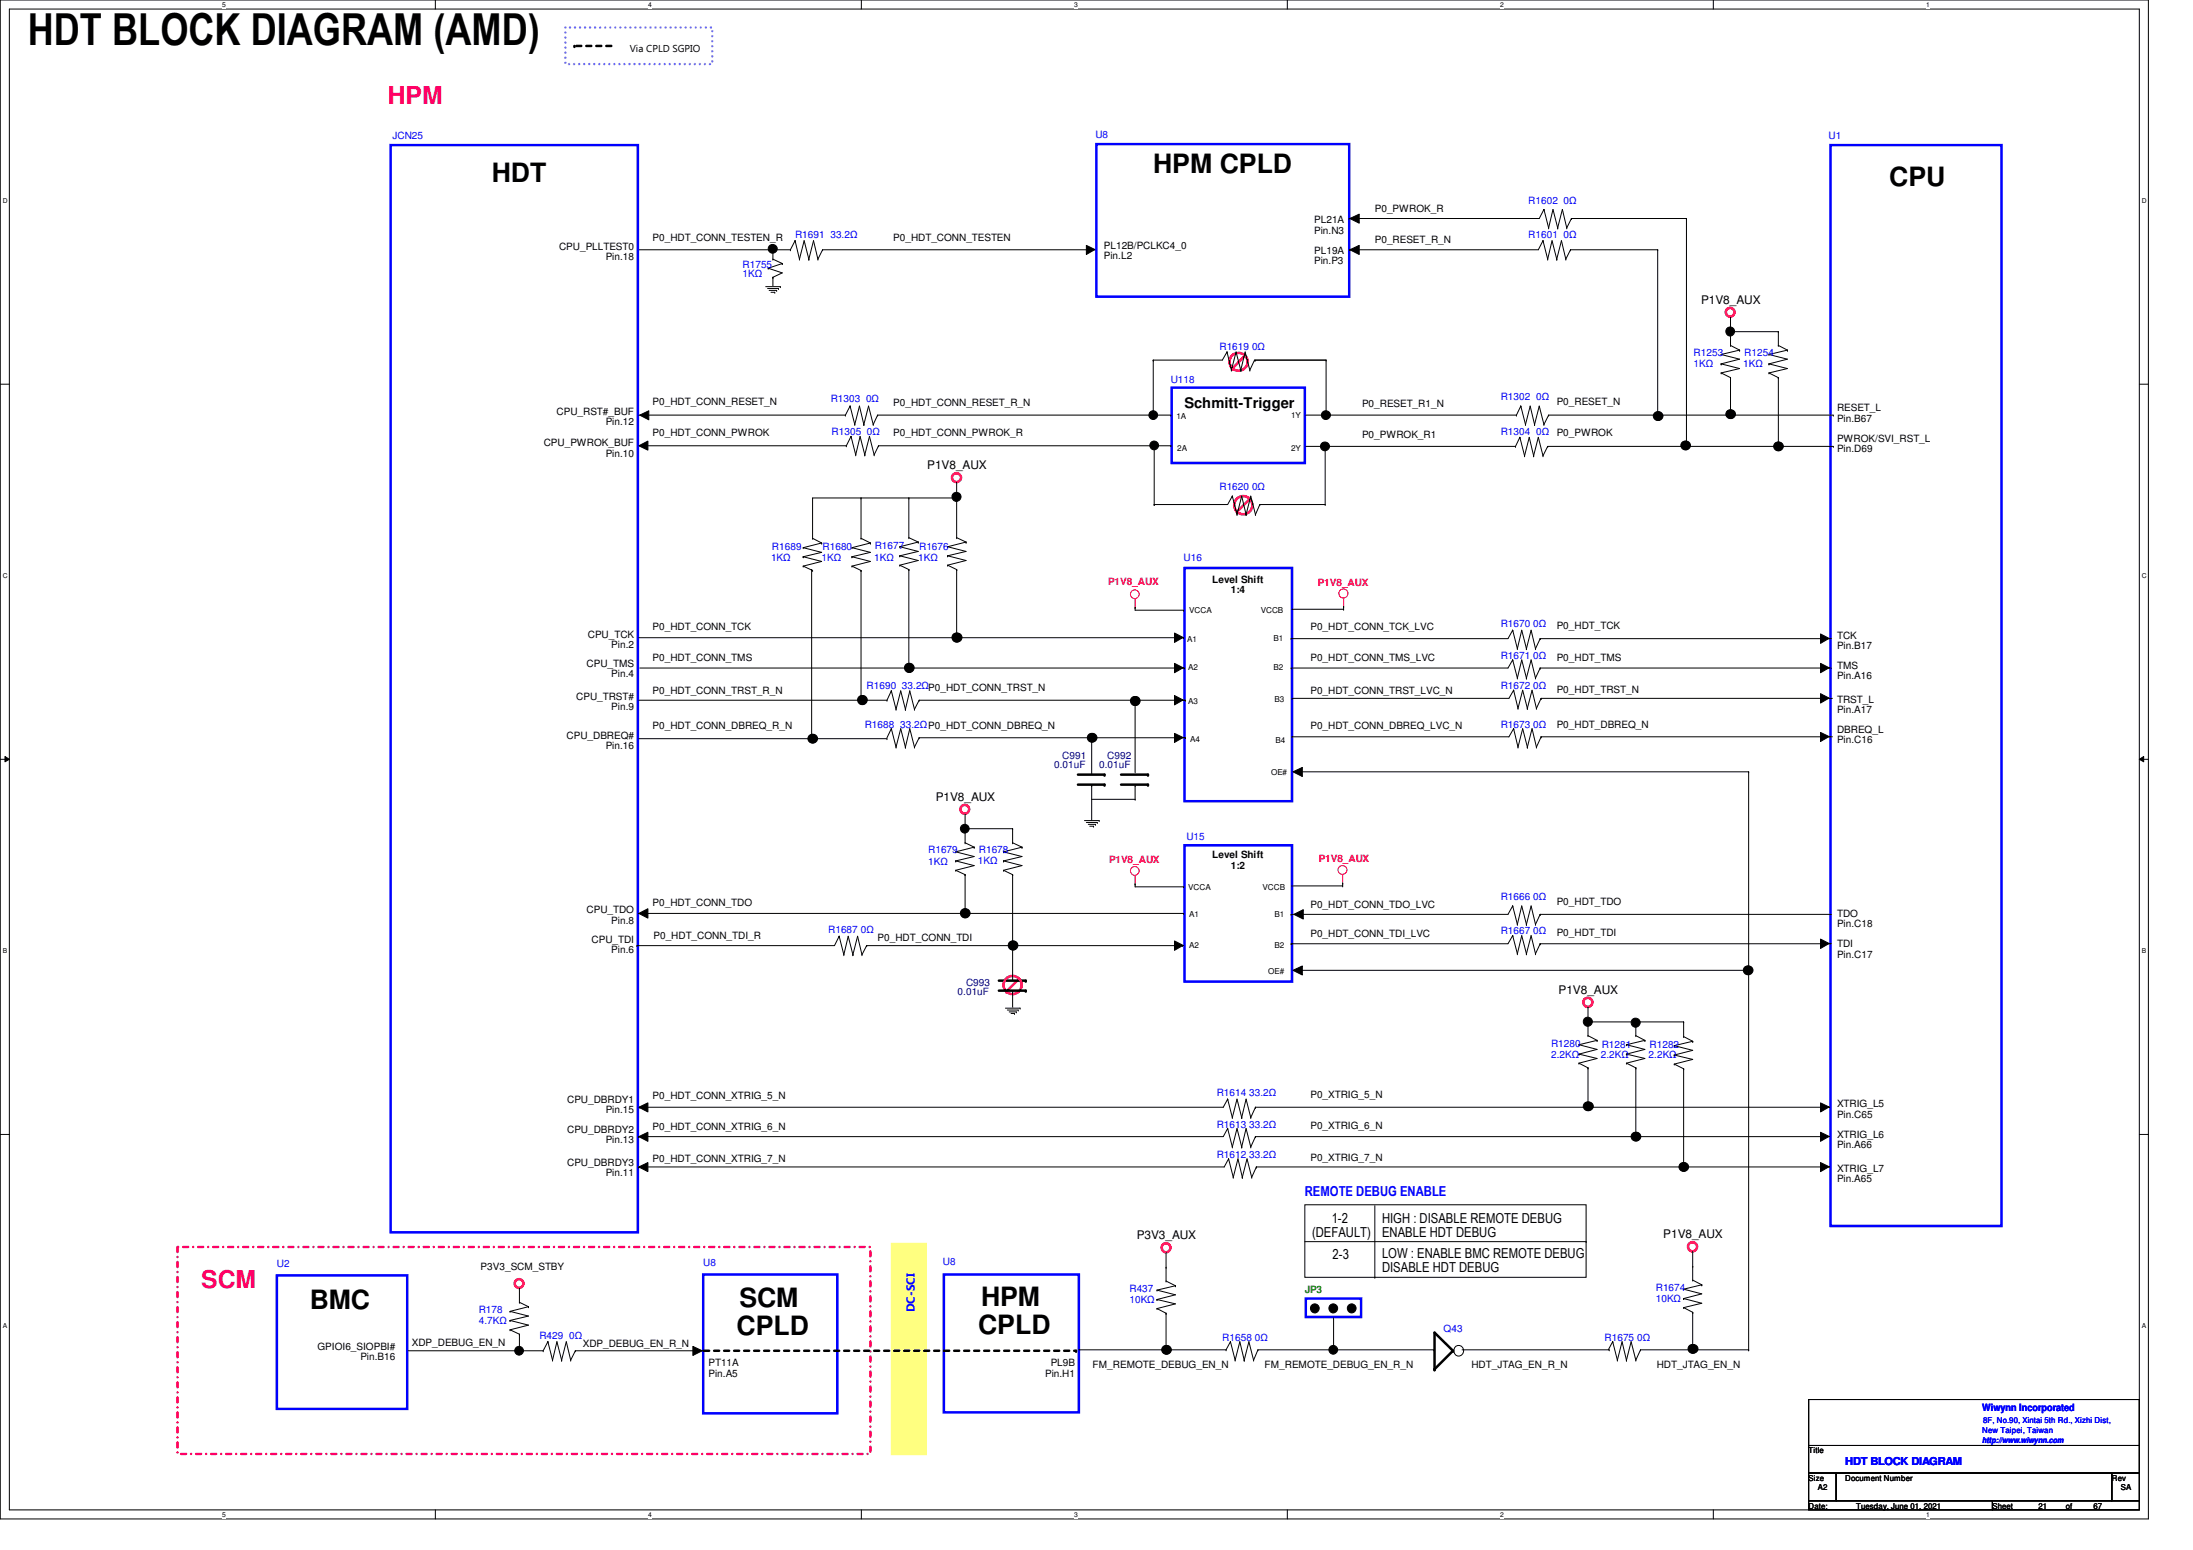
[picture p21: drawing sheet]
<svg xmlns="http://www.w3.org/2000/svg" width="297mm" height="210mm" viewBox="0 0 297 210" stroke-linecap="round" stroke-linejoin="round" font-family="sans-serif">
<defs><g id="words">
<text font-size="6" x="3.8" y="6.1">HDT BLOCK DIAGRAM (AMD)</text>
<g font-size="3.6">
<text x="156.2" y="23.5">HPM CPLD</text>
<text x="66.6" y="24.7">HDT</text>
<text x="255.9" y="25.2">CPU</text>
<text x="41.9" y="177.3">BMC</text>
<text x="100.2" y="177">SCM</text>
<text x="132.9" y="176.9">HPM</text>
<text x="99.8" y="180.8">CPLD</text>
<text x="132.5" y="180.6">CPLD</text>
</g>
<g font-size="3.3" fill="#ff0080">
<text x="52.5" y="14.1">HPM</text>
<text x="27.3" y="174.4">SCM</text>
</g>
<text font-size="2" x="160.4" y="55.2">Schmitt-Trigger</text>
<text font-size="1.9" fill="#00f" x="176.7" y="162">REMOTE DEBUG ENABLE</text>
<g font-size="1.9">
<text x="177.7" y="167.5">(DEFAULT)</text>
<text x="180.4" y="165.6">1-2</text>
<text x="187.2" y="165.6">HIGH : DISABLE REMOTE DEBUG</text>
<text x="187.2" y="167.5">ENABLE HDT DEBUG</text>
<text x="180.5" y="170.4">2-3</text>
<text x="187.2" y="170.3">LOW : ENABLE BMC REMOTE DEBUG</text>
<text x="187.2" y="172.2">DISABLE HDT DEBUG</text>
</g>
<g font-size="1.6">
<text x="230.4" y="41.1">P1V8_AUX</text>
<text x="125.6" y="63.5">P1V8_AUX</text>
<text x="126.7" y="108.5">P1V8_AUX</text>
<text x="211.1" y="134.6">P1V8_AUX</text>
<text x="154" y="167.8">P3V3_AUX</text>
<text x="225.3" y="167.7">P1V8_AUX</text>
</g>
<text font-size="1.6" fill="#00f" x="123.9" y="177.7" transform="rotate(-90 123.9 177.7)">DC-SCI</text>
<text font-size="1.5" fill="#00f" x="249.9" y="198.4">HDT BLOCK DIAGRAM</text>
<g font-size="1.4">
<text x="85.3" y="7">Via CPLD SGPIO</text>
<text x="186.2" y="28.7">P0_PWROK_R</text>
<text x="75.7" y="33.8">CPU_PLLTEST0</text>
<text x="82" y="35.2">Pin.18</text>
<text x="88.4" y="32.7">P0_HDT_CONN_TESTEN_R</text>
<text x="121" y="32.7">P0_HDT_CONN_TESTEN</text>
<text x="149.5" y="33.7">PL12B/PCLKC4_0</text>
<text x="149.5" y="35.1">Pin.L2</text>
<text x="178" y="34.3">PL19A</text>
<text x="178" y="35.7">Pin.P3</text>
<text x="178" y="30.2">PL21A</text>
<text x="178" y="31.6">Pin.N3</text>
<text x="186.2" y="32.9">P0_RESET_R_N</text>
<text x="75.4" y="56.2">CPU_RST#_BUF</text>
<text x="82" y="57.6">Pin.12</text>
<text x="88.4" y="59.1">P0_HDT_CONN_PWROK</text>
<text x="88.4" y="54.9">P0_HDT_CONN_RESET_N</text>
<text x="121" y="59.1">P0_HDT_CONN_PWROK_R</text>
<text x="121" y="55">P0_HDT_CONN_RESET_R_N</text>
<text x="184.5" y="55.1">P0_RESET_R1_N</text>
<text x="184.5" y="59.4">P0_PWROK_R1</text>
<text x="210.9" y="54.9">P0_RESET_N</text>
<text x="210.9" y="59.1">P0_PWROK</text>
<text x="248.8" y="55.7">RESET_L</text>
<text x="248.8" y="57.1">Pin.B67</text>
<text x="248.8" y="59.8">PWROK/SVI_RST_L</text>
<text x="73.7" y="60.5">CPU_PWROK_BUF</text>
<text x="82" y="61.8">Pin.10</text>
<text x="248.8" y="61.2">Pin.D69</text>
<text x="164.2" y="78.9">Level Shift</text>
<text x="166.7" y="80.3">1:4</text>
<text x="79.6" y="86.4">CPU_TCK</text>
<text x="82.8" y="87.8">Pin.2</text>
<text x="88.4" y="89.6">P0_HDT_CONN_TMS</text>
<text x="88.4" y="85.3">P0_HDT_CONN_TCK</text>
<text x="177.5" y="85.3">P0_HDT_CONN_TCK_LVC</text>
<text x="177.5" y="89.6">P0_HDT_CONN_TMS_LVC</text>
<text x="210.9" y="85.2">P0_HDT_TCK</text>
<text x="210.9" y="89.5">P0_HDT_TMS</text>
<text x="248.8" y="86.5">TCK</text>
<text x="248.8" y="87.9">Pin.B17</text>
<text x="78.1" y="94.8">CPU_TRST#</text>
<text x="79.5" y="90.3">CPU_TMS</text>
<text x="82.8" y="91.7">Pin.4</text>
<text x="88.4" y="93.9">P0_HDT_CONN_TRST_R_N</text>
<text x="177.5" y="93.9">P0_HDT_CONN_TRST_LVC_N</text>
<text x="210.9" y="93.8">P0_HDT_TRST_N</text>
<text x="248.8" y="95.2">TRST_L</text>
<text x="248.8" y="90.6">TMS</text>
<text x="248.8" y="92">Pin.A16</text>
<text x="76.7" y="100">CPU_DBREQ#</text>
<text x="82" y="101.4">Pin.16</text>
<text x="82.8" y="96.2">Pin.9</text>
<text x="88.4" y="98.7">P0_HDT_CONN_DBREQ_R_N</text>
<text x="177.5" y="98.7">P0_HDT_CONN_DBREQ_LVC_N</text>
<text x="210.9" y="98.6">P0_HDT_DBREQ_N</text>
<text x="248.8" y="99.3">DBREQ_L</text>
<text x="248.8" y="100.7">Pin.C16</text>
<text x="248.8" y="96.6">Pin.A17</text>
<text x="164.2" y="116.2">Level Shift</text>
<text x="166.7" y="117.6">1:2</text>
<text x="79.5" y="123.7">CPU_TDO</text>
<text x="82.8" y="125.1">Pin.8</text>
<text x="88.4" y="122.7">P0_HDT_CONN_TDO</text>
<text x="177.5" y="122.9">P0_HDT_CONN_TDO_LVC</text>
<text x="210.9" y="122.6">P0_HDT_TDO</text>
<text x="248.8" y="124.2">TDO</text>
<text x="248.8" y="125.6">Pin.C18</text>
<text x="80.1" y="127.7">CPU_TDI</text>
<text x="82.8" y="129.1">Pin.6</text>
<text x="88.5" y="127.2">P0_HDT_CONN_TDI_R</text>
<text x="118.9" y="127.4">P0_HDT_CONN_TDI</text>
<text x="177.5" y="126.9">P0_HDT_CONN_TDI_LVC</text>
<text x="210.9" y="126.8">P0_HDT_TDI</text>
<text x="248.8" y="128.3">TDI</text>
<text x="248.8" y="129.7">Pin.C17</text>
<text x="76.8" y="149.3">CPU_DBRDY1</text>
<text x="88.4" y="148.8">P0_HDT_CONN_XTRIG_5_N</text>
<text x="177.5" y="148.7">P0_XTRIG_5_N</text>
<text x="248.8" y="149.9">XTRIG_L5</text>
<text x="76.8" y="153.4">CPU_DBRDY2</text>
<text x="82" y="154.8">Pin.13</text>
<text x="82" y="150.7">Pin.15</text>
<text x="88.4" y="153">P0_HDT_CONN_XTRIG_6_N</text>
<text x="177.5" y="152.9">P0_XTRIG_6_N</text>
<text x="248.8" y="151.3">Pin.C65</text>
<text x="248.8" y="154.1">XTRIG_L6</text>
<text x="248.8" y="155.4">Pin.A66</text>
<text x="76.8" y="157.9">CPU_DBRDY3</text>
<text x="82" y="159.3">Pin.11</text>
<text x="88.4" y="157.4">P0_HDT_CONN_XTRIG_7_N</text>
<text x="177.5" y="157.3">P0_XTRIG_7_N</text>
<text x="248.8" y="158.7">XTRIG_L7</text>
<text x="248.8" y="160.1">Pin.A65</text>
<text x="65.1" y="172">P3V3_SCM_STBY</text>
<text x="43" y="182.8">GPIOI6_SIOPBI#</text>
<text x="48.8" y="184.2">Pin.B16</text>
<text x="55.8" y="182.3">XDP_DEBUG_EN_N</text>
<text x="78.9" y="182.4">XDP_DEBUG_EN_R_N</text>
<text x="96" y="185">PT11A</text>
<text x="142.3" y="185">PL9B</text>
<text x="148" y="185.3">FM_REMOTE_DEBUG_EN_N</text>
<text x="171.3" y="185.3">FM_REMOTE_DEBUG_EN_R_N</text>
<text x="199.3" y="185.3">HDT_JTAG_EN_R_N</text>
<text x="224.4" y="185.3">HDT_JTAG_EN_N</text>
<text x="96" y="186.4">Pin.A5</text>
<text x="141.6" y="186.4">Pin.H1</text>
</g>
<g font-size="1.4" fill="#00f">
<text x="53.2" y="18.9">JCN25</text>
<text x="148.4" y="18.8">U8</text>
<text x="247.7" y="18.9">U1</text>
<text x="207" y="27.6">R1602 0Ω</text>
<text x="107.7" y="32.2">R1691 33.2Ω</text>
<text x="207" y="32.2">R1601 0Ω</text>
<text x="100.6" y="36.3">R1755</text>
<text x="100.6" y="37.5">1KΩ</text>
<text x="165.2" y="47.4">R1619 0Ω</text>
<text x="158.6" y="51.9">U118</text>
<text x="229.4" y="49.7">1KΩ</text>
<text x="229.4" y="48.3">R1253</text>
<text x="236.1" y="49.7">1KΩ</text>
<text x="236.3" y="48.3">R1254</text>
<text x="112.5" y="54.5">R1303 0Ω</text>
<text x="112.6" y="59">R1305 0Ω</text>
<text x="203.3" y="58.8">R1304 0Ω</text>
<text x="203.3" y="54.2">R1302 0Ω</text>
<text x="165.2" y="66.3">R1620 0Ω</text>
<text x="104.4" y="76">1KΩ</text>
<text x="104.6" y="74.5">R1689</text>
<text x="111.3" y="76">1KΩ</text>
<text x="111.4" y="74.5">R1680</text>
<text x="118.4" y="75.9">1KΩ</text>
<text x="118.5" y="74.4">R1677</text>
<text x="124.4" y="76">1KΩ</text>
<text x="124.5" y="74.5">R1676</text>
<text x="160.3" y="75.9">U16</text>
<text x="203.3" y="85">R1670 0Ω</text>
<text x="203.3" y="89.2">R1671 0Ω</text>
<text x="117.4" y="93.3">R1690 33.2ΩP0_HDT_CONN_TRST_N</text>
<text x="203.3" y="93.3">R1672 0Ω</text>
<text x="117.1" y="98.6">R1688 33.2ΩP0_HDT_CONN_DBREQ_N</text>
<text x="203.3" y="98.6">R1673 0Ω</text>
<text x="160.7" y="113.7">U15</text>
<text x="125.7" y="117.1">1KΩ</text>
<text x="125.7" y="115.6">R1679</text>
<text x="132.5" y="117">1KΩ</text>
<text x="132.6" y="115.5">R1678</text>
<text x="203.3" y="121.9">R1666 0Ω</text>
<text x="112.2" y="126.3">R1687 0Ω</text>
<text x="203.3" y="126.5">R1667 0Ω</text>
<text x="210.1" y="143.2">2.2KΩ</text>
<text x="210.1" y="141.7">R1280</text>
<text x="216.8" y="143.3">2.2KΩ</text>
<text x="217" y="141.9">R1281</text>
<text x="223.3" y="143.3">2.2KΩ</text>
<text x="223.4" y="141.9">R1282</text>
<text x="164.8" y="148.5">R1614 33.2Ω</text>
<text x="164.8" y="152.7">R1613 33.2Ω</text>
<text x="164.8" y="156.8">R1612 33.2Ω</text>
<text x="37.5" y="171.6">U2</text>
<text x="95.2" y="171.5">U8</text>
<text x="127.7" y="171.4">U8</text>
<text x="64.9" y="177.8">R178</text>
<text x="64.9" y="179.3">4.7KΩ</text>
<text x="153" y="176.4">10KΩ</text>
<text x="153" y="175">R437</text>
<text x="224.3" y="174.8">R1674</text>
<text x="224.3" y="176.3">10KΩ</text>
<text x="73.1" y="181.3">R429 0Ω</text>
<text x="165.6" y="181.6">R1658 0Ω</text>
<text x="195.5" y="180.4">Q43</text>
<text x="217.3" y="181.6">R1675 0Ω</text>
<text x="268.5" y="191.1">Wiwynn Incorporated</text>
</g>
<g font-size="1.4" fill="#f00">
<text x="150.1" y="79.2">P1V8_AUX</text>
<text x="178.5" y="79.3">P1V8_AUX</text>
<text x="150.2" y="116.9">P1V8_AUX</text>
<text x="178.6" y="116.8">P1V8_AUX</text>
</g>
<g font-size="1.4" fill="#000080">
<text x="142.8" y="104">0.01uF</text>
<text x="143.9" y="102.8">C991</text>
<text x="148.9" y="104">0.01uF</text>
<text x="150" y="102.8">C992</text>
<text x="129.7" y="134.7">0.01uF</text>
<text x="130.8" y="133.5">C993</text>
</g>
<text font-size="1.4" fill="#008000" x="176.7" y="175.1">JP3</text>
<g font-size="1.1">
<text x="159.3" y="56.7">1A</text>
<text x="174.9" y="56.6">1Y</text>
<text x="159.5" y="61">2A</text>
<text x="174.9" y="61">2Y</text>
<text x="161.1" y="83.1">VCCA</text>
<text x="170.8" y="83.1">VCCB</text>
<text x="160.8" y="86.9">A1</text>
<text x="172.5" y="86.8">B1</text>
<text x="160.9" y="90.8">A2</text>
<text x="160.9" y="95.4">A3</text>
<text x="172.5" y="90.8">B2</text>
<text x="172.6" y="95.1">B3</text>
<text x="161.2" y="100.5">A4</text>
<text x="172.8" y="100.6">B4</text>
<text x="172.2" y="105">OE#</text>
<text x="160.9" y="120.5">VCCA</text>
<text x="161.1" y="124.1">A1</text>
<text x="171" y="120.5">VCCB</text>
<text x="172.6" y="124.2">B1</text>
<text x="161.1" y="128.4">A2</text>
<text x="171.8" y="132">OE#</text>
<text x="172.6" y="128.4">B2</text>
<text x="245" y="196.8">Title</text>
<text x="245" y="200.5">Size</text>
<text x="246.2" y="201.8">A2</text>
<text x="249.9" y="200.5">Document Number</text>
<text x="286" y="200.5">Rev</text>
<text x="287.3" y="201.8">SA</text>
<text x="245" y="204.3">Date:</text>
<text x="251.4" y="204.3">Tuesday, June 01, 2021</text>
<text x="269.9" y="204.3">Sheet</text>
<text x="276.1" y="204.3">21</text>
<text x="279.8" y="204.3">of</text>
<text x="283.5" y="204.3">67</text>
</g>
<g font-size="1.1" fill="#00f">
<text x="268.5" y="195.4">http://www.wiwynn.com</text>
<text x="268.5" y="194.1">New Taipei, Taiwan</text>
<text x="268.6" y="192.7">8F, No.90, Xintai 5th Rd., Xizhi Dist,</text>
</g>
<g font-size=".9">
<text x="30.1" y=".9">5</text>
<text x="87.8" y=".9">4</text>
<text x="145.5" y=".9">3</text>
<text x="203.2" y=".9">2</text>
<text x="260.9" y=".9">1</text>
<text x=".4" y="27.4">D</text>
<text x="290.1" y="27.4">D</text>
<text x=".4" y="78.2">C</text>
<text x="290.1" y="78.2">C</text>
<text x=".4" y="129">B</text>
<text x="290.1" y="129">B</text>
<text x=".4" y="179.8">A</text>
<text x="290.1" y="179.8">A</text>
<text x="30.1" y="205.4">5</text>
<text x="87.8" y="205.4">4</text>
<text x="145.5" y="205.4">3</text>
<text x="203.2" y="205.4">2</text>
<text x="260.9" y="205.4">1</text>
</g>
</g></defs>
<path d="M0 0h291v205.7h-291zM1.3 1.2h288.5v203.3h-288.5z" fill="none" stroke="#000" stroke-width=".14"/>
<g fill="#fff">
<path d="M30.1 .1h.5v1h-.5z"/>
<path d="M30.1 204.6h.5v1h-.5z"/>
</g>
<path d="M59 0v1.2M59 204.5v1.2" fill="none" stroke="#000" stroke-width=".14"/>
<g fill="#fff">
<path d="M87.8 .1h.5v1h-.5z"/>
<path d="M87.8 204.6h.5v1h-.5z"/>
</g>
<path d="M116.7 0v1.2M116.7 204.5v1.2" fill="none" stroke="#000" stroke-width=".14"/>
<g fill="#fff">
<path d="M145.5 .1h.5v1h-.5z"/>
<path d="M145.5 204.6h.5v1h-.5z"/>
</g>
<path d="M174.4 0v1.2M174.4 204.5v1.2" fill="none" stroke="#000" stroke-width=".14"/>
<g fill="#fff">
<path d="M203.2 .1h.5v1h-.5z"/>
<path d="M203.2 204.6h.5v1h-.5z"/>
</g>
<path d="M232.1 0v1.2M232.1 204.5v1.2" fill="none" stroke="#000" stroke-width=".14"/>
<g fill="#fff">
<path d="M260.9 .1h.5v1h-.5z"/>
<path d="M260.9 204.6h.5v1h-.5z"/>
<path d="M.4 26.6h.6v1h-.6z"/>
<path d="M290.1 26.6h.6v1h-.6z"/>
<path d="M.4 77.4h.6v1h-.6z"/>
<path d="M290.1 77.4h.6v1h-.6z"/>
</g>
<path d="M0 52h1.3M289.8 52h1.2" fill="none" stroke="#000" stroke-width=".14"/>
<g fill="#fff">
<path d="M.4 128.2h.6v1h-.6z"/>
<path d="M290.1 128.2h.6v1h-.6z"/>
</g>
<path d="M0 102.8h1.3M.7 102.4l.6 .4-.6 .4zM289.8 102.8l.6-.4v.8zM289.8 102.8h1.2" fill="none" stroke="#000" stroke-width=".14"/>
<path d="M.7 102.4l.6 .4-.6 .4zM289.8 102.8l.6-.4v.8z" fill="#000"/>
<g fill="#fff">
<path d="M.4 179h.5v1h-.5z"/>
<path d="M290.1 179h.6v1h-.6z"/>
</g>
<g fill="none" stroke="#000" stroke-width=".14">
<path d="M86.5 33.8h20.6M103.7 38.8h2M104.1 36.3h.1M104.1 36.3l1.9 .7-1.3 .5M104.7 35.1h.1M104.7 37.5h.1M104.7 33.8v1.3M105.7 38.8h.1M107.1 33.8h.1M107.7 32.6h.1M107.7 32.6l.6 2.5M107.7 32.6l-.6 1.2"/>
<path d="M108.3 35.1h.1M108.3 35.1l.6-2.5 .7 2.5M109.6 35.1h.1M109.6 35.1l.6-2.5 .6 2.5M110.8 35.1h.1M111.4 33.8h.1M111.4 33.8h37.1M111.4 33.8l-.6 1.3M147.1 33.2l1.3 .6-1.3 .7zM148.5 33.8h.1M182.7 29.6h.1M182.8 29.6l1.3-.6v1.2z"/>
<path d="M182.8 33.8l1.3-.6v1.3zM182.8 33.8h.1M182.8 33.8h25.6M209 32.6h.1M209 32.6l.6 2.5M209.1 28.4h.1M209.1 28.4l-.6 1.2h-25.8M209.1 28.4l.7 2.5M209.6 35.1h.1M209.6 35.1l.6-2.5 .7 2.5M209.8 30.9h.1M209.8 30.9l.6-2.5 .6 2.5"/>
<path d="M210.9 35.1h.1M210.9 35.1l.6-2.5 .6 2.5M211 30.9h.1M211 30.9l.6-2.5 .6 2.5M212.1 35.1h.1M212.2 30.9h.1M212.7 33.8h.1M212.7 33.8h11.8M212.7 33.8l-.6 1.3M212.8 29.6h.1M212.8 29.6h15.6M212.8 29.6l-.6 1.3"/>
<path d="M0 153.6h1.3M289.8 153.6h1.2"/>
<circle cx="104.7" cy="33.7" r=".61"/>
</g>
<path d="M82.8 6.2h-5" fill="none" stroke="#000" stroke-width=".34" stroke-dasharray=".7 .7"/>
<circle cx="77.8" cy="6.2" r=".17" fill="#000" stroke-dasharray=".7 .7"/>
<g fill="#000">
<path d="M147.1 33.2l1.3 .6-1.3 .7z" fill-rule="evenodd"/>
<path d="M182.8 29.6l1.3-.6v1.2z" fill-rule="evenodd"/>
<path d="M182.8 33.8l1.3-.6v1.3z" fill-rule="evenodd"/>
<circle cx="104.7" cy="33.7" r=".61"/>
</g>
<path d="M52.9 19.6h33.5v147.3h-33.5zM148.5 19.5h34.2v20.7h-34.2zM247.9 19.6h23.2v146.4h-23.2zM158.7 52.5h18v10.2h-18zM160.4 76.9h14.6v31.6h-14.6zM160.4 114.5h14.6v18.4h-14.6zM37.5 172.7h17.7v18.1h-17.7zM95.2 172.6h18.2v18.8h-18.2zM127.8 172.6h18.3v18.7h-18.3zM176.9 175.9h7.5v2.5h-7.5z" fill="none" stroke="#00f" stroke-width=".34"/>
<path d="M24 168.9h93.9v28h-93.9z" fill="none" stroke="#ff0080" stroke-width=".34" stroke-dasharray=".7 .7 0 .7"/>
<path d="M120.7 168.4h4.8v28.6h-4.8z" fill-rule="evenodd" fill="#ffff80"/>
<path d="M120.7 168.4h4.8v28.6h-4.8z" fill="none" stroke="#ffff80" stroke-width=".14"/>
<g fill="none" stroke="#000" stroke-width=".14">
<path d="M104 39.1h1.4M104.2 39.3h1M104.4 39.6h.5M104.7 37.5h.1M104.7 35.1l1.3 .6M104.7 37.5v1.2M104.9 39.6h.1M105.2 39.3h.1M105.4 39.1h.1M106 35.7h.1M106 35.7l-1.9 .6M209 32.6h.1"/>
<path d="M209 32.6l-.6 1.2M224.5 33.8h.1M224.5 33.8v22.5M228.4 29.6h.1M228.4 29.6v30.8M233.1 50.5h.1M234.4 44.9h.1M234.4 46.8h.1M234.4 42.9v3.9M234.4 44.9h6.5M235.6 49.9l-2.5 .6M239.6 50.5h.1"/>
<path d="M240.9 44.9h.1M240.9 46.8h.1M240.9 44.9v1.9M242.1 49.9l-2.5 .6"/>
<circle cx="234.3" cy="44.9" r=".6"/>
</g>
<g fill="none" stroke="#f00" stroke-width=".34">
<path d="M168.7 48.1l-1.8 1.8"/>
<circle cx="234.4" cy="42.3" r=".59"/>
</g>
<circle cx="234.3" cy="44.9" r=".6" fill="#000"/>
<circle cx="166.9" cy="49.9" r=".17" fill="#f00"/>
<g fill="none" stroke="#000" stroke-width=".14">
<path d="M86.5 56.2h28M86.7 56.2l1.2-.6v1.3zM114.5 56.2h.1M115.1 55h.1M115.1 55l.7 2.5M115.1 55l-.6 1.2M115.3 59.1h.1M115.3 59.1l.6 2.5M115.3 59.1l-.7 1.3M115.8 57.5h.1M115.8 57.5l.6-2.5 .6 2.5M117 57.5h.1"/>
<path d="M117 57.5l.6-2.5 .7 2.5M118.3 57.5h.1M118.9 56.2h.1M118.9 56.2h39.7M118.9 56.2l-.6 1.3M156.2 48.8h.1M156.2 48.8v7.4M158.6 56.2h.1M166.2 47.7h.1M166.2 47.7l-.6 1.1h-9.4M166.2 47.7l.6 2.4M166.8 50.1h.1"/>
<path d="M166.8 50.1l.6-2.4 .7 2.4M168.1 50.1h.1M168.1 50.1l.6-2.4 .6 2.4M169.3 50.1h.1M169.9 48.8h.1M169.9 48.8h9.7M169.9 48.8l-.6 1.3M170 48.8h.1M176.9 56.2h28.5M179.6 56.2h.1M179.6 48.8h.1M179.6 48.8v7.4"/>
<path d="M205.4 56.2h.1M205.9 59.2h.1M205.9 59.2l.6 2.5M205.9 59.2l-.6 1.3M206 55h.1M206 55l.6 2.5M206 55l-.6 1.2M206.6 57.5h.1M206.6 57.5l.7-2.5 .6 2.5M207.9 57.5h.1M207.9 57.5l.6-2.5 .6 2.5M209.1 57.5h.1"/>
<path d="M209.8 56.2h.1M209.8 56.2h38.5M209.8 56.2l-.7 1.3M233.1 49.3h.1M233.1 48h.1M233.1 48l2.5 .6-2.5 .7M233.1 49.3l2.5 .6M233.1 50.5l1.3 .6M234.4 51.1h.1M234.4 46.8l1.2 .6M234.4 51.1v5M235.6 47.4h.1"/>
<path d="M235.6 47.4l-2.5 .6M239.6 49.3h.1M239.6 48h.1M239.6 48l2.5 .6-2.5 .7M239.6 49.3l2.5 .6M239.6 50.5l1.3 .6M240.9 51.1h.1M240.9 46.8l1.2 .6M240.9 51.1v9.4M242.1 47.4h.1M242.1 47.4l-2.5 .6M248.3 56.2h.1"/>
<path d="M86.5 60.4l1.3-.7v1.3zM86.7 60.4h27.9M114.6 60.4h.1M115.9 61.6h.1M115.9 61.6l.6-2.5 .6 2.5M117.1 61.6h.1M117.1 61.6l.7-2.5 .6 2.5M118.4 61.6h.1M119 60.4h.1M119 60.4h39.6M119 60.4l-.6 1.2M129.6 67.3h.1"/>
<path d="M129.6 65.3v2M156.3 68.3h.1M156.3 60.4v7.9M158.6 60.4h.1M176.9 60.5h28.4M179.5 60.6h.1M179.5 60.6v7.7M205.3 60.5h.1M206.5 61.7h.1M206.5 61.7l.6-2.5 .6 2.5M207.7 61.7h.1M207.7 61.7l.7-2.5 .6 2.5"/>
<path d="M209 61.7h.1M209.6 60.5h.1M209.6 60.5h38.7M209.6 60.5l-.6 1.2M248.3 60.5h.1M159.1 85.7l1.2 .7-1.2 .6zM159.1 89.8l1.2 .7-1.2 .6zM159.1 94.2l1.2 .6-1.2 .7zM246.6 85.9l1.2 .6-1.2 .6zM246.6 89.8l1.2 .7-1.2 .6zM246.6 93.9l1.2 .7-1.2 .6z"/>
<circle cx="156.2" cy="56.2" r=".59"/>
<circle cx="179.6" cy="56.2" r=".61"/>
<circle cx="224.5" cy="56.3" r=".59"/>
<circle cx="224.7" cy="56.3" r=".59"/>
<circle cx="234.4" cy="56.1" r=".59"/>
<circle cx="234.5" cy="56.1" r=".59"/>
<circle cx="129.6" cy="67.3" r=".62"/>
<circle cx="156.3" cy="60.3" r=".59"/>
<circle cx="179.5" cy="60.5" r=".61"/>
<circle cx="228.3" cy="60.3" r=".59"/>
<circle cx="228.4" cy="60.3" r=".59"/>
<circle cx="240.8" cy="60.4" r=".59"/>
<circle cx="241" cy="60.4" r=".59"/>
</g>
<g fill="none" stroke="#f00" stroke-width=".34">
<path d="M169.3 67.6l-1.7 1.7"/>
<circle cx="167.8" cy="49" r="1.22"/>
<circle cx="129.6" cy="64.7" r=".61"/>
</g>
<g fill="#000">
<path d="M86.7 56.2l1.2-.6v1.3z" fill-rule="evenodd"/>
<path d="M86.5 60.4l1.3-.7v1.3z" fill-rule="evenodd"/>
<path d="M159.1 85.7l1.2 .7-1.2 .6z" fill-rule="evenodd"/>
<path d="M159.1 89.8l1.2 .7-1.2 .6z" fill-rule="evenodd"/>
<path d="M159.1 94.2l1.2 .6-1.2 .7z" fill-rule="evenodd"/>
<path d="M246.6 85.9l1.2 .6-1.2 .6z" fill-rule="evenodd"/>
<path d="M246.6 89.8l1.2 .7-1.2 .6z" fill-rule="evenodd"/>
<path d="M246.6 93.9l1.2 .7-1.2 .6z" fill-rule="evenodd"/>
<circle cx="156.2" cy="56.2" r=".59"/>
<circle cx="179.6" cy="56.2" r=".61"/>
<circle cx="224.5" cy="56.3" r=".59"/>
<circle cx="224.7" cy="56.3" r=".59"/>
<circle cx="234.4" cy="56.1" r=".59"/>
<circle cx="234.5" cy="56.1" r=".59"/>
<circle cx="129.6" cy="67.3" r=".62"/>
<circle cx="156.3" cy="60.3" r=".59"/>
<circle cx="179.5" cy="60.5" r=".61"/>
<circle cx="228.3" cy="60.3" r=".59"/>
<circle cx="228.4" cy="60.3" r=".59"/>
<circle cx="240.8" cy="60.4" r=".59"/>
<circle cx="241" cy="60.4" r=".59"/>
</g>
<circle cx="167.6" cy="69.3" r=".17" fill="#f00"/>
<g fill="none" stroke="#000" stroke-width=".14">
<path d="M108.8 76.7h.1M108.8 75.4h.1M108.8 74.2h.1M108.8 75.4l2.5 .6-2.5 .7M108.8 74.2l2.5 .6-2.5 .6M108.8 76.7l1.3 .6M109.9 77.1h.1M109.9 77.1v22.8M110.1 72.9h.1M110.1 77.3h.1M110.1 72.9l1.2 .6M111.3 73.5h.1"/>
<path d="M111.3 73.5l-2.5 .7M115.4 76.7h.1M115.4 75.4h.1M115.4 74.2h.1M115.4 75.4l2.5 .6-2.5 .7M115.4 74.2l2.5 .6-2.5 .6M115.4 76.7l1.2 .6M116.6 67.4h.1M116.6 72.9h.1M116.6 77.3h.1M116.6 67.4v5.5M116.6 77.3v17.5"/>
<path d="M116.6 72.9l1.3 .6M117.9 73.5h.1M117.9 73.5l-2.5 .7M121.9 76.5h.1M121.9 75.3h.1M121.9 74h.1M121.9 75.3l2.5 .6-2.5 .6M121.9 74l2.5 .7-2.5 .6M121.9 76.5l1.2 .6M123.1 67.4h.1M123.1 72.8h.1M123.1 77.1h.1"/>
<path d="M123.1 67.4v5.4M123.1 77.1v13.2M123.1 72.8l1.3 .6M124.4 73.4h.1M124.4 73.4l-2.5 .6M128.4 76.5h.1M128.4 75.3h.1M128.4 74h.1M128.4 75.3l2.4 .6-2.4 .6M128.4 74l2.4 .7-2.4 .6M128.4 76.5l1.2 .6M129.6 67.4h.1"/>
<path d="M129.6 72.8h.1M129.6 77.1h.1M129.6 67.4h-19.5v5.5M129.6 67.3v5.5M129.6 77.1v9.3M129.6 72.8l1.2 .6M130.8 73.4h.1M130.8 73.4l-2.4 .6M156.3 68.3h.1M166.9 67.2h.1M166.9 67.2l-.6 1.1h-10M166.9 67.2l.7 2.5"/>
<path d="M167.6 69.7h.1M167.6 69.7l.6-2.5 .6 2.5M168.8 69.7h.1M168.8 69.7l.6-2.5 .6 2.5M170 69.7h.1M170.6 68.3h.1M170.6 68.3h8.9M170.6 68.3l-.6 1.4M179.5 68.3h.1M86.5 86.4h73.8M86.5 94.8h33.6M86.7 90.5h73.7"/>
<path d="M120.1 94.8h.1M120.7 93.6h.1M120.7 98.7h.1M120.7 93.6l.7 2.5M120.7 93.6l-.6 1.2M120.7 98.7l.7 2.5M120.7 98.7l-.6 1.2M121.4 96.1h.1M121.4 96.1l.6-2.5 .6 2.5M122.6 96.1h.1M122.6 96.1l.6-2.5 .7 2.5M123.9 96.1h.1"/>
<path d="M124.5 94.8h.1M124.5 99.9h.1M124.5 94.8l-.6 1.3M124.5 94.8h36.1M124.5 99.9l-.6 1.3M124.5 99.9h36.1M147.9 99.9h.1M147.9 99.9v5M153.8 82.3h.1M153.8 95h.1M153.8 82.3v.3h6.5M153.8 95v9.6"/>
<path d="M159.1 99.3l1.2 .6-1.2 .6zM160.3 82.6h.1M160.3 86.4h.1M160.4 90.5h.1M160.6 94.8h.1M160.6 99.9h.1M174.9 86.5h.1M174.9 90.5h.1M175 94.6h.1M175 99.8h.1M175 82.5h7M182 82.5h.1"/>
<path d="M182 82.1h.1M182 82.1v.4M204.9 85.3h.1M204.9 89.4h.1M204.9 85.3l-.6 1.2h-29.4M204.9 89.4l-.6 1.1h-29.4M204.9 85.3l.6 2.5M204.9 89.4l.6 2.4M205 93.5h.1M205 98.7h.1M205 93.5l-.6 1.1h-29.4M205 98.7l-.6 1.1h-29.4"/>
<path d="M205 93.5l.6 2.4M205 98.7l.6 2.5M205.5 87.8h.1M205.5 91.8h.1M205.5 87.8l.6-2.5 .7 2.5M205.5 91.8l.6-2.4 .7 2.4M205.6 95.9h.1M205.6 95.9l.6-2.4 .7 2.4M206.8 87.8h.1M206.8 91.8h.1M206.8 87.8l.6-2.5 .6 2.5M206.8 91.8l.6-2.4 .6 2.4"/>
<path d="M206.9 95.9h.1M206.9 95.9l.6-2.4 .6 2.4M208 87.8h.1M208 91.8h.1M208.1 95.9h.1M208.6 86.5h.1M208.6 90.5h.1M208.6 86.5h39.5M208.6 90.5h39.5M208.6 86.5l-.6 1.3M208.6 90.5l-.6 1.3M208.7 94.6h.1"/>
<path d="M208.7 99.8h.1M208.7 94.6h39.5M208.7 99.8h39.5M208.7 94.6l-.6 1.3M208.7 99.8l-.6 1.4M246.6 99.2l1.2 .6-1.2 .6zM86.5 100h33.6M120.1 100h.1M121.4 101.2h.1M121.4 101.2l.6-2.5 .6 2.5M122.6 101.2h.1M122.6 101.2l.6-2.5 .7 2.5"/>
<path d="M123.9 101.2h.1M129.5 117.9h.1M129.5 116.6h.1M129.5 115.4h.1M129.5 116.6l2.4 .6-2.4 .7M129.5 115.4l2.4 .6-2.4 .6M129.5 117.9l1.2 .5M130.7 112.2h.1M130.7 114.1h.1M130.7 118.4h.1M130.7 110.2v3.9M130.7 118.4v5"/>
<path d="M130.7 112.2h6.5M130.7 114.1l1.2 .6M131.9 114.7h.1M131.9 114.7l-2.4 .7M135.9 117.9h.1M135.9 116.6h.1M135.9 115.4h.1M135.9 116.6l2.5 .6-2.5 .7M135.9 115.4l2.5 .6-2.5 .6M135.9 117.9l1.3 .5M137.2 112.2h.1M137.2 114.1h.1"/>
<path d="M137.2 118.4h.1M137.2 112.2v1.9M137.2 118.4v9.4M137.2 114.1l1.2 .6M138.4 114.7h.1M138.4 114.7l-2.5 .7M146.9 111.1h2M147.1 111.4h1.5M147.4 111.6h1M147.6 111.9h.5M147.9 106.4h.1M147.9 106.4v4.7"/>
<path d="M147.9 108.2h5.9M148.1 111.9h.1M148.4 111.6h.1M148.6 111.4h.1M148.9 111.1h.1M153.8 108.2h.1M153.8 106.4h.1M153.8 119.7h.1M153.8 106.4v1.8M153.8 119.7v.4h6.5M174.9 120h7M175.1 104.5l1.3-.6v1.3z"/>
<path d="M175.4 104.5h61.5M181.9 120h.1M181.9 119.6h.1M181.9 119.6v.4M205.6 101.2h.1M205.6 101.2l.6-2.5 .7 2.5M206.9 101.2h.1M206.9 101.2l.6-2.5 .6 2.5M208.1 101.2h.1M236.9 104.5h.1M236.9 104.5v78.3M86.3 128.1h.1"/>
<path d="M86.5 123.7l1.3-.6v1.2zM86.5 123.7h73.8M113.7 126.8h.1M113.7 126.8l-.7 1.3h-26.7M113.7 126.8l.6 2.5M114.3 129.3h.1M114.3 129.3l.6-2.5 .6 2.5M115.5 129.3h.1M115.5 129.3l.7-2.5 .6 2.5M116.8 129.3h.1M117.4 128.1h.1M117.4 128.1h42.8"/>
<path d="M117.4 128.1l-.6 1.2M159.1 127.4l1.2 .7-1.2 .6zM160.2 128.1h.1M160.3 120.1h.1M160.3 123.7h.1M174.9 123.8h.1M174.9 127.8h.1M174.9 123.8h29.4M174.9 127.8h29.4M175.3 123.8l1.2-.6v1.3zM208.6 123.8h.1M208.6 127.8h.1"/>
<path d="M208.6 123.8h39.5M208.6 127.8h39.5M246.6 127.2l1.2 .6-1.2 .6zM246.6 149.4l1.2 .5-1.2 .7zM246.6 153.3l1.2 .6-1.2 .7zM176.7 163.2h38.1v9.8h-38.1zM176.7 168.1h38.1M214.8 168.1h.1M236.9 182.8h.1"/>
<circle cx="116.7" cy="94.8" r=".6"/>
<circle cx="116.9" cy="94.8" r=".6"/>
<circle cx="123.1" cy="90.4" r=".6"/>
<circle cx="123.2" cy="90.4" r=".6"/>
<circle cx="129.6" cy="86.3" r=".62"/>
<circle cx="129.7" cy="86.3" r=".62"/>
<circle cx="147.9" cy="99.9" r=".59"/>
<circle cx="148" cy="99.9" r=".59"/>
<circle cx="153.7" cy="94.9" r=".6"/>
<circle cx="153.8" cy="94.9" r=".6"/>
<circle cx="110" cy="100" r=".59"/>
<circle cx="110.1" cy="100" r=".59"/>
<circle cx="130.7" cy="112.2" r=".59"/>
<circle cx="130.7" cy="123.7" r=".6"/>
<circle cx="130.8" cy="123.7" r=".6"/>
<circle cx="137.1" cy="128" r=".6"/>
<circle cx="137.3" cy="128" r=".6"/>
</g>
<g fill="none" stroke="#f00" stroke-width=".34">
<path d="M138 132.5l-1.7 1.8"/>
<circle cx="168.4" cy="68.4" r="1.23"/>
<circle cx="130.7" cy="109.6" r=".59"/>
</g>
<path d="M76.6 3.7h19.9v5h-19.9z" fill="none" stroke="#8080ff" stroke-width=".34" stroke-dasharray="0 .7"/>
<g fill="none" stroke="#f00" stroke-width=".14">
<path d="M153.8 82.3h.1M153.8 81.1v1.2M182 82.1h.1M182 81v1.1M153.8 119.7h.1M153.8 118.6v1.1M181.9 119.6h.1M181.9 118.4v1.2"/>
<circle cx="153.7" cy="80.5" r=".59"/>
<circle cx="182" cy="80.4" r=".62"/>
<circle cx="153.7" cy="117.9" r=".59"/>
<circle cx="181.8" cy="117.8" r=".61"/>
</g>
<g fill="#000">
<path d="M159.1 99.3l1.2 .6-1.2 .6z" fill-rule="evenodd"/>
<path d="M246.6 99.2l1.2 .6-1.2 .6z" fill-rule="evenodd"/>
<path d="M175.1 104.5l1.3-.6v1.3z" fill-rule="evenodd"/>
<path d="M86.5 123.7l1.3-.6v1.2z" fill-rule="evenodd"/>
<path d="M159.1 127.4l1.2 .7-1.2 .6z" fill-rule="evenodd"/>
<path d="M175.3 123.8l1.2-.6v1.3z" fill-rule="evenodd"/>
<path d="M246.6 127.2l1.2 .6-1.2 .6z" fill-rule="evenodd"/>
<path d="M246.6 149.4l1.2 .5-1.2 .7z" fill-rule="evenodd"/>
<path d="M246.6 153.3l1.2 .6-1.2 .7z" fill-rule="evenodd"/>
<circle cx="116.7" cy="94.8" r=".6"/>
<circle cx="116.9" cy="94.8" r=".6"/>
<circle cx="123.1" cy="90.4" r=".6"/>
<circle cx="123.2" cy="90.4" r=".6"/>
<circle cx="129.6" cy="86.3" r=".62"/>
<circle cx="129.7" cy="86.3" r=".62"/>
<circle cx="147.9" cy="99.9" r=".59"/>
<circle cx="148" cy="99.9" r=".59"/>
<circle cx="153.7" cy="94.9" r=".6"/>
<circle cx="153.8" cy="94.9" r=".6"/>
<circle cx="110" cy="100" r=".59"/>
<circle cx="110.1" cy="100" r=".59"/>
<circle cx="130.7" cy="112.2" r=".59"/>
<circle cx="130.7" cy="123.7" r=".6"/>
<circle cx="130.8" cy="123.7" r=".6"/>
<circle cx="137.1" cy="128" r=".6"/>
<circle cx="137.3" cy="128" r=".6"/>
</g>
<path d="M146 104.9h3.6M146 106.3h3.6M151.8 104.9h3.7M151.8 106.3h3.7" fill="none" stroke="#000" stroke-width=".34"/>
<g fill="#000">
<circle cx="149.6" cy="106.3" r=".17"/>
<circle cx="149.6" cy="104.9" r=".17"/>
<circle cx="155.5" cy="104.9" r=".17"/>
<circle cx="155.5" cy="106.3" r=".17"/>
</g>
<circle cx="136.3" cy="134.3" r=".17" fill="#f00"/>
<g fill="#000">
<path d="M175.1 131.4l1.3-.6v1.2z" fill-rule="evenodd"/>
<path d="M86.5 149.9l1.3-.5v1.2z" fill-rule="evenodd"/>
<path d="M86.5 153.9l1.3-.6v1.3z" fill-rule="evenodd"/>
<path d="M86.5 158l1.3-.6v1.3z" fill-rule="evenodd"/>
<path d="M246.6 157.4l1.2 .6-1.2 .7z" fill-rule="evenodd"/>
<path d="M93.8 182.3l1.3 .6-1.3 .7z" fill-rule="evenodd"/>
<circle cx="215.1" cy="138.4" r=".62"/>
<circle cx="221.5" cy="138.5" r=".62"/>
<circle cx="236.7" cy="131.4" r=".59"/>
<circle cx="236.9" cy="131.4" r=".59"/>
<circle cx="215.1" cy="149.8" r=".61"/>
<circle cx="215.2" cy="149.8" r=".61"/>
<circle cx="221.6" cy="153.9" r=".61"/>
<circle cx="221.7" cy="153.9" r=".59"/>
<circle cx="228" cy="158" r=".59"/>
<circle cx="228.1" cy="158" r=".59"/>
<circle cx="178.1" cy="177.2" r=".6"/>
<circle cx="180.6" cy="177.2" r=".6"/>
<circle cx="183.1" cy="177.2" r=".6"/>
<circle cx="70.3" cy="182.9" r=".59"/>
<circle cx="157.9" cy="182.8" r=".59"/>
<circle cx="158.1" cy="182.8" r=".59"/>
<circle cx="180.6" cy="182.8" r=".59"/>
<circle cx="229.3" cy="182.7" r=".61"/>
<circle cx="229.4" cy="182.7" r=".61"/>
</g>
<g fill="none" stroke="#000" stroke-width=".14">
<path d="M136.2 136.5h2M136.4 136.8h1.5M136.7 137h1M136.9 137.2h.5M137.2 127.8h.1M137.2 134.3h.1M137.2 127.8v5M137.2 134.3v2.1M137.4 137.2h.1M137.7 137h.1M137.9 136.8h.1M138.2 136.5h.1"/>
<path d="M175.1 131.4l1.3-.6v1.2zM175.5 131.4h61.5M204.9 122.7h.1M204.9 126.7h.1M204.9 122.7l.6 2.5M204.9 122.7l-.6 1.1M204.9 126.7l.6 2.5M204.9 126.7l-.6 1.1M205.5 125.2h.1M205.5 129.2h.1M205.5 125.2l.6-2.5 .7 2.5M205.5 129.2l.6-2.5 .7 2.5"/>
<path d="M206.8 125.2h.1M206.8 129.2h.1M206.8 125.2l.6-2.5 .6 2.5M206.8 129.2l.6-2.5 .6 2.5M208 125.2h.1M208 129.2h.1M208.6 123.8h.1M208.6 127.8h.1M208.6 123.8l-.6 1.4M208.6 127.8l-.6 1.4M215.1 138.4h.1M215.1 136.4v3.9"/>
<path d="M215.1 138.4h12.9M221.6 138.4h.1M221.6 138.4v1.9M228 138.4h.1M228 138.4v2M237 131.4h.1M86.5 149.9l1.3-.5v1.2zM86.5 153.9l1.3-.6v1.3zM86.5 158l1.3-.6v1.3zM86.5 153.9h.1M86.5 158h.1M86.7 149.9h.1"/>
<path d="M166.3 148.8h.1M166.3 152.8h.1M166.3 148.8l-.6 1.1h-79M166.3 152.8l-.6 1.1h-79.2M166.3 148.8l.6 2.5M166.3 152.8l.6 2.5M166.4 156.9h.1M166.4 156.9l-.6 1.1h-79.3M166.4 156.9l.6 2.5M166.9 151.3h.1M166.9 155.3h.1M166.9 151.3l.7-2.5 .6 2.5"/>
<path d="M166.9 155.3l.7-2.5 .6 2.5M167 159.4h.1M167 159.4l.7-2.5 .6 2.5M168.2 151.3h.1M168.2 155.3h.1M168.2 151.3l.6-2.5 .6 2.5M168.2 155.3l.6-2.5 .6 2.5M168.3 159.4h.1M168.3 159.4l.6-2.5 .6 2.5M169.4 151.3h.1M169.4 155.3h.1M169.5 159.4h.1"/>
<path d="M170 149.9h.1M170 153.9h.1M170 149.9h77.7M170 153.9h77.7M170 149.9l-.6 1.4M170 153.9l-.6 1.4M170.2 158h.1M170.2 158h77.6M170.2 158l-.7 1.4M213.9 144h.1M213.9 142.7h.1M213.9 141.5h.1"/>
<path d="M213.9 142.7l2.4 .6-2.4 .7M213.9 141.5l2.4 .6-2.4 .6M213.9 144l1.2 .6M215.1 140.3h.1M215.1 144.6h.1M215.1 144.6v5M215.1 140.3l1.2 .6M216.3 140.9h.1M216.3 140.9l-2.4 .6M220.3 144h.1M220.3 142.7h.1M220.3 141.5h.1"/>
<path d="M220.3 142.7l2.5 .6-2.5 .7M220.3 141.5l2.5 .6-2.5 .6M220.3 144l1.3 .6M221.6 140.3h.1M221.6 144.6h.1M221.6 144.6v9.3M221.6 140.3l1.2 .6M222.8 140.9h.1M222.8 140.9l-2.5 .6M226.8 144.1h.1M226.8 142.9h.1M226.8 141.6h.1"/>
<path d="M226.8 142.9l2.5 .6-2.5 .6M226.8 141.6l2.5 .6-2.5 .7M226.8 144.1l1.2 .6M228 140.4h.1M228 144.7h.1M228 144.7v13.3M228 140.4l1.3 .6M229.3 141h.1M229.3 141l-2.5 .6M246.6 157.4l1.2 .6-1.2 .7zM69.1 178.8h.1M69.1 177.6h.1"/>
<path d="M69.1 178.8l2.5 .7-2.5 .6M69.1 177.6l2.5 .6-2.5 .6M70.4 176.4h.1M70.4 174.5v1.9M70.4 176.4l1.2 .6M71.6 177h.1M71.6 177l-2.5 .6M156.7 177.2h.1M156.7 176h.1M156.7 174.7h.1M156.7 176l2.5 .6-2.5 .6M156.7 174.7l2.5 .6-2.5 .7"/>
<path d="M156.7 177.2l1.2 .6M157.9 171.6h.1M157.9 173.5h.1M157.9 177.8h.1M157.9 169.6v3.9M157.9 177.8v5M157.9 173.5l1.3 .6M159.2 174.1h.1M159.2 174.1l-2.5 .6M180.6 178.5v4.3M186.2 173h.1M186.2 163.3v9.7"/>
<path d="M228 177.1h.1M228 175.9h.1M228 174.6h.1M228 175.9l2.5 .6-2.5 .6M228 174.6l2.5 .6-2.5 .7M228 177.1l1.3 .6M229.3 171.5h.1M229.3 173.4h.1M229.3 177.7h.1M229.3 169.5v3.9M229.3 177.7v5M229.3 173.4l1.2 .6"/>
<path d="M230.5 174h.1M230.5 174l-2.5 .6M55.3 182.9h18.3M69.1 180.1h.1M69.1 180.1l1.3 .6M70.4 180.7h.1M70.4 182.9h.1M70.4 180.7v2.2M73.6 182.9h.1M74.2 181.7h.1M74.2 181.7l.6 2.5M74.2 181.7l-.6 1.2"/>
<path d="M74.8 184.2h.1M74.8 184.2l.6-2.5 .7 2.5M76.1 184.2h.1M76.1 184.2l.6-2.5 .6 2.5M77.3 184.2h.1M77.9 182.9h.1M77.9 182.9l-.6 1.3M77.9 182.9h17.3M93.8 182.3l1.3 .6-1.3 .7zM95.2 182.9h.1M146.1 182.8h20M166.1 182.8h.1"/>
<path d="M166.7 181.7h.1M166.7 181.7l.6 2.5M166.7 181.7l-.6 1.1M167.3 184.2h.1M167.3 184.2l.6-2.5 .6 2.5M168.5 184.2h.1M168.5 184.2l.7-2.5 .6 2.5M169.8 184.2h.1M170.4 182.8h.1M170.4 182.8h23.8M170.4 182.8l-.6 1.4M180.6 182.8h.1"/>
<path d="M194.2 182.8h.1M198 182.8h20M218 182.8h.1M218.4 181.7h.1M218.4 181.7l.7 2.5M218.4 181.7l-.6 1.1M219.1 184.2h.1M219.1 184.2l.6-2.5 .6 2.5M220.3 184.2h.1M220.3 184.2l.6-2.5 .7 2.5M221.6 184.2h.1M222.2 182.8h.1"/>
<path d="M222.2 182.8h14.7M222.2 182.8l-.6 1.4M236.9 182.8h.1M245 189.5h44.8v6.2h-44.8zM245 195.7h44.8v3.8h-44.8zM245 199.5h3.7v3.7h-3.7zM248.7 199.5h37.3v3.7h-37.3zM286 199.5h3.8v3.7h-3.8zM245 203.2h24.9v1.3h-24.9zM269.9 203.2h19.9v1.3h-19.9z"/>
<circle cx="215.1" cy="138.4" r=".62"/>
<circle cx="221.5" cy="138.5" r=".62"/>
<circle cx="236.7" cy="131.4" r=".59"/>
<circle cx="236.9" cy="131.4" r=".59"/>
<circle cx="215.1" cy="149.8" r=".61"/>
<circle cx="215.2" cy="149.8" r=".61"/>
<circle cx="221.6" cy="153.9" r=".61"/>
<circle cx="221.7" cy="153.9" r=".59"/>
<circle cx="228" cy="158" r=".59"/>
<circle cx="228.1" cy="158" r=".59"/>
<circle cx="178.1" cy="177.2" r=".6"/>
<circle cx="180.6" cy="177.2" r=".6"/>
<circle cx="183.1" cy="177.2" r=".6"/>
<circle cx="70.3" cy="182.9" r=".59"/>
<circle cx="157.9" cy="182.8" r=".59"/>
<circle cx="158.1" cy="182.8" r=".59"/>
<circle cx="180.6" cy="182.8" r=".59"/>
<circle cx="197.6" cy="182.9" r=".69"/>
<circle cx="229.3" cy="182.7" r=".61"/>
<circle cx="229.4" cy="182.7" r=".61"/>
</g>
<path d="M135.3 132.8h3.6M135.3 134.2h3.6M194.3 180.5l2.5 2.4-2.5 2.5z" fill="none" stroke="#000" stroke-width=".34"/>
<g fill="#000">
<circle cx="138.9" cy="132.8" r=".17"/>
<circle cx="138.9" cy="134.2" r=".17"/>
<circle cx="194.3" cy="185.4" r=".17"/>
<circle cx="196.8" cy="182.9" r=".17"/>
</g>
<g fill="none" stroke="#f00" stroke-width=".34">
<circle cx="137.2" cy="133.4" r="1.23"/>
<circle cx="215.1" cy="135.7" r=".62"/>
<circle cx="70.3" cy="173.8" r=".59"/>
<circle cx="157.9" cy="169" r=".6"/>
<circle cx="229.3" cy="168.8" r=".62"/>
</g>
<path d="M95.4 182.9h50.4" fill="none" stroke="#000" stroke-width=".34" stroke-dasharray=".7 .7"/>
<circle cx="145.8" cy="182.9" r=".17" fill="#000" stroke-dasharray=".7 .7"/>
<use href="#words"/>
</svg>
